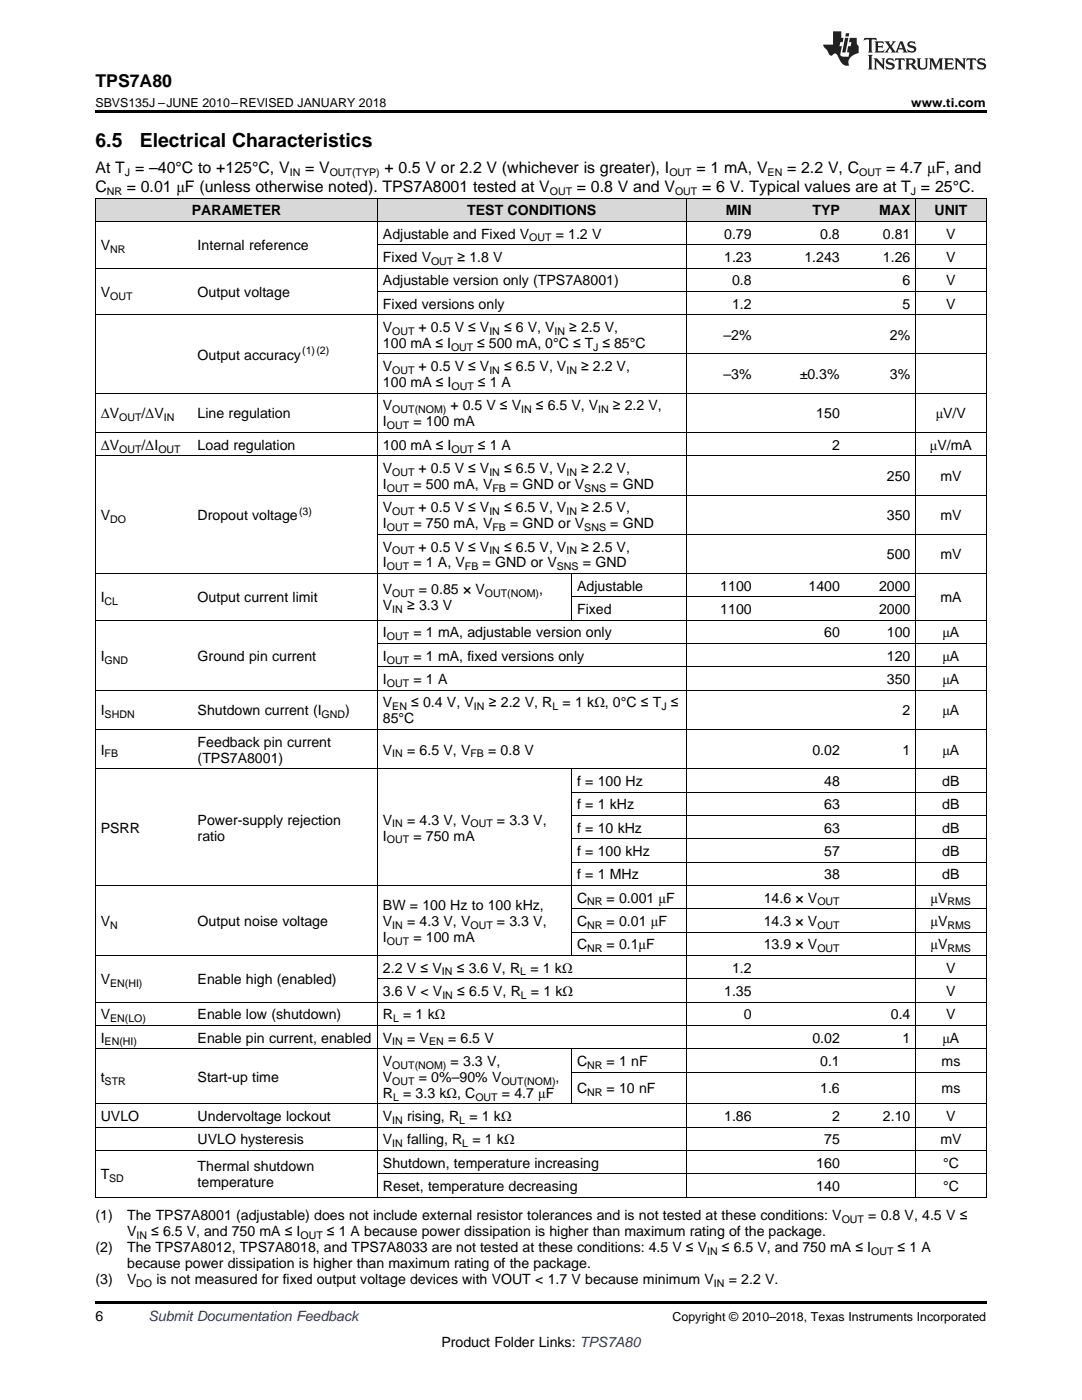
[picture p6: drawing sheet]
<svg xmlns="http://www.w3.org/2000/svg" width="216mm" height="279mm" viewBox="0 0 216 279" stroke-linecap="round" stroke-linejoin="round" font-family="sans-serif">
<defs><g id="words">
<g font-size="3.9">
<text x="19" y="29.3">6.5</text>
<text x="27.9" y="29.3">Electrical Characteristics</text>
</g>
<text font-size="3.5" x="19" y="17.3">TPS7A80</text>
<g font-size="3.2">
<text x="19" y="34.4">At T = –40°C to +125°C, V</text>
<text x="60.9" y="34.4">= V</text>
<text x="76.7" y="34.4">+ 0.5 V or 2.2 V (whichever is greater), I</text>
<text x="139" y="34.4">= 1 mA, V</text>
<text x="157.1" y="34.4">= 2.2 V, C</text>
<text x="176.8" y="34.4">= 4.7 μF, and</text>
<text x="19" y="38.3">C</text>
<text x="25.3" y="38.3">= 0.01 μF (unless otherwise noted). TPS7A8001 tested at V</text>
<text x="115.1" y="38.3">= 0.8 V and V</text>
<text x="140.1" y="38.3">= 6 V. Typical values are at T = 25°C.</text>
</g>
<g font-size="2.8">
<text x="38.3" y="43">PARAMETER</text>
<text x="76.4" y="47.6">Adjustable and Fixed V</text>
<text x="93.2" y="43">TEST CONDITIONS</text>
<text x="110.9" y="47.6">= 1.2 V</text>
<text x="144.5" y="47.6">0.79</text>
<text x="144.8" y="43">MIN</text>
<text x="162.1" y="43">TYP</text>
<text x="163.7" y="47.6">0.8</text>
<text x="175.4" y="43">MAX</text>
<text x="176.2" y="47.6">0.81</text>
<text x="186.5" y="43">UNIT</text>
<text x="188.8" y="47.6">V</text>
<text x="20.1" y="50">V</text>
<text x="39.4" y="50">Internal reference</text>
<text x="76.4" y="52.3">Fixed V</text>
<text x="91.3" y="52.3">≥ 1.8 V</text>
<text x="144.5" y="52.3">1.23</text>
<text x="160.5" y="52.3">1.243</text>
<text x="176.2" y="52.3">1.26</text>
<text x="188.8" y="52.3">V</text>
<text x="20.1" y="59.3">V</text>
<text x="39.4" y="59.3">Output voltage</text>
<text x="76.4" y="56.9">Adjustable version only (TPS7A8001)</text>
<text x="146.1" y="56.9">0.8</text>
<text x="180.1" y="56.9">6</text>
<text x="188.8" y="56.9">V</text>
<text x="76.4" y="61.6">Fixed versions only</text>
<text x="146.1" y="61.6">1.2</text>
<text x="180.1" y="61.6">5</text>
<text x="188.8" y="61.6">V</text>
<text x="39.4" y="71.8">Output accuracy</text>
<text x="76.4" y="66.3">V</text>
<text x="76.4" y="69.4">100 mA ≤ I</text>
<text x="83.5" y="66.3">+ 0.5 V ≤ V</text>
<text x="95.2" y="69.4">≤ 500 mA, 0°C ≤ T ≤ 85°C</text>
<text x="100.6" y="66.3">≤ 6 V, V</text>
<text x="113.6" y="66.3">≥ 2.5 V,</text>
<text x="144.4" y="67.8">–2%</text>
<text x="177.6" y="67.8">2%</text>
<text x="76.4" y="74.1">V</text>
<text x="76.4" y="77.3">100 mA ≤ I</text>
<text x="83.5" y="74.1">+ 0.5 V ≤ V</text>
<text x="95.4" y="77.3">≤ 1 A</text>
<text x="100.6" y="74.1">≤ 6.5 V, V</text>
<text x="116" y="74.1">≥ 2.2 V,</text>
<text x="144.4" y="75.7">–3%</text>
<text x="159.6" y="75.7">±0.3%</text>
<text x="177.6" y="75.7">3%</text>
<text x="20.1" y="83.5">ΔV</text>
<text x="28.2" y="83.5">/ΔV</text>
<text x="39.4" y="83.5">Line regulation</text>
<text x="76.4" y="81.9">V</text>
<text x="89.9" y="81.9">+ 0.5 V ≤ V</text>
<text x="106.9" y="81.9">≤ 6.5 V, V</text>
<text x="122.3" y="81.9">≥ 2.2 V,</text>
<text x="162.9" y="83.5">150</text>
<text x="186.7" y="83.5">μV/V</text>
<text x="20.1" y="89.7">ΔV</text>
<text x="28.2" y="89.7">/ΔI</text>
<text x="39.4" y="89.7">Load regulation</text>
<text x="76.4" y="85.1">I</text>
<text x="76.4" y="89.7">100 mA ≤ I</text>
<text x="82.5" y="85.1">= 100 mA</text>
<text x="95.4" y="89.7">≤ 1 A</text>
<text x="166" y="89.7">2</text>
<text x="185.6" y="89.7">μV/mA</text>
<text x="76.4" y="94.4">V</text>
<text x="83.5" y="94.4">+ 0.5 V ≤ V</text>
<text x="100.6" y="94.4">≤ 6.5 V, V</text>
<text x="116" y="94.4">≥ 2.2 V,</text>
<text x="177" y="96">250</text>
<text x="187.6" y="96">mV</text>
<text x="76.4" y="97.6">I</text>
<text x="82.5" y="97.6">= 500 mA, V</text>
<text x="101.8" y="97.6">= GND or V</text>
<text x="121.8" y="97.6">= GND</text>
<text x="20.1" y="103.8">V</text>
<text x="39.4" y="103.8">Dropout voltage</text>
<text x="76.4" y="102.2">V</text>
<text x="76.4" y="105.4">I</text>
<text x="82.5" y="105.4">= 750 mA, V</text>
<text x="83.5" y="102.2">+ 0.5 V ≤ V</text>
<text x="100.6" y="102.2">≤ 6.5 V, V</text>
<text x="101.8" y="105.4">= GND or V</text>
<text x="116" y="102.2">≥ 2.5 V,</text>
<text x="121.8" y="105.4">= GND</text>
<text x="177" y="103.8">350</text>
<text x="187.6" y="103.8">mV</text>
<text x="76.4" y="110.1">V</text>
<text x="76.4" y="113.2">I</text>
<text x="82.5" y="113.2">= 1 A, V</text>
<text x="83.5" y="110.1">+ 0.5 V ≤ V</text>
<text x="96.3" y="113.2">= GND or V</text>
<text x="100.6" y="110.1">≤ 6.5 V, V</text>
<text x="116" y="110.1">≥ 2.5 V,</text>
<text x="116.3" y="113.2">= GND</text>
<text x="177" y="111.7">500</text>
<text x="187.6" y="111.7">mV</text>
<text x="76.4" y="118.6">V</text>
<text x="83.6" y="118.6">= 0.85 × V</text>
<text x="107.6" y="118.6">,</text>
<text x="115.1" y="117.9">Adjustable</text>
<text x="143.7" y="117.9">1100</text>
<text x="161.3" y="117.9">1400</text>
<text x="175.4" y="117.9">2000</text>
<text x="20.1" y="120.2">I</text>
<text x="39.4" y="120.2">Output current limit</text>
<text x="76.4" y="121.8">V</text>
<text x="81.2" y="121.8">≥ 3.3 V</text>
<text x="115.1" y="122.6">Fixed</text>
<text x="143.7" y="122.6">1100</text>
<text x="175.4" y="122.6">2000</text>
<text x="187.6" y="120.2">mA</text>
<text x="20.1" y="131.9">I</text>
<text x="39.4" y="131.9">Ground pin current</text>
<text x="76.4" y="127.2">I</text>
<text x="76.4" y="131.9">I</text>
<text x="82.5" y="127.2">= 1 mA, adjustable version only</text>
<text x="82.5" y="131.9">= 1 mA, fixed versions only</text>
<text x="164.5" y="127.2">60</text>
<text x="177" y="127.2">100</text>
<text x="177" y="131.9">120</text>
<text x="188.1" y="127.2">μA</text>
<text x="188.1" y="131.9">μA</text>
<text x="76.4" y="136.5">I</text>
<text x="82.5" y="136.5">= 1 A</text>
<text x="177" y="136.5">350</text>
<text x="188.1" y="136.5">μA</text>
<text x="20.1" y="142.8">I</text>
<text x="39.4" y="142.8">Shutdown current (I</text>
<text x="68.9" y="142.8">)</text>
<text x="76.4" y="141.2">V</text>
<text x="82.1" y="141.2">≤ 0.4 V, V</text>
<text x="97.5" y="141.2">≥ 2.2 V, R</text>
<text x="112.2" y="141.2">= 1 kΩ, 0°C ≤ T ≤</text>
<text x="180.1" y="142.8">2</text>
<text x="188.1" y="142.8">μA</text>
<text x="39.4" y="149">Feedback pin current</text>
<text x="76.4" y="144.4">85°C</text>
<text x="20.1" y="150.6">I</text>
<text x="39.4" y="152.2">(TPS7A8001)</text>
<text x="76.4" y="150.6">V</text>
<text x="81.2" y="150.6">= 6.5 V, V</text>
<text x="97.4" y="150.6">= 0.8 V</text>
<text x="162.1" y="150.6">0.02</text>
<text x="180.1" y="150.6">1</text>
<text x="188.1" y="150.6">μA</text>
<text x="115.1" y="156.8">f = 100 Hz</text>
<text x="115.1" y="161.5">f = 1 kHz</text>
<text x="164.5" y="156.8">48</text>
<text x="164.5" y="161.5">63</text>
<text x="188" y="156.8">dB</text>
<text x="188" y="161.5">dB</text>
<text x="20.1" y="166.2">PSRR</text>
<text x="39.4" y="164.6">Power-supply rejection</text>
<text x="39.4" y="167.7">ratio</text>
<text x="76.4" y="164.6">V</text>
<text x="76.4" y="167.7">I</text>
<text x="81.2" y="164.6">= 4.3 V, V</text>
<text x="82.5" y="167.7">= 750 mA</text>
<text x="99.2" y="164.6">= 3.3 V,</text>
<text x="115.1" y="166.2">f = 10 kHz</text>
<text x="164.5" y="166.2">63</text>
<text x="188" y="166.2">dB</text>
<text x="115.1" y="170.8">f = 100 kHz</text>
<text x="164.5" y="170.8">57</text>
<text x="188" y="170.8">dB</text>
<text x="115.1" y="175.5">f = 1 MHz</text>
<text x="164.5" y="175.5">38</text>
<text x="188" y="175.5">dB</text>
<text x="20.1" y="184.8">V</text>
<text x="39.4" y="184.8">Output noise voltage</text>
<text x="76.4" y="181.6">BW = 100 Hz to 100 kHz,</text>
<text x="76.4" y="184.8">V</text>
<text x="81.2" y="184.8">= 4.3 V, V</text>
<text x="99.2" y="184.8">= 3.3 V,</text>
<text x="115.1" y="180.1">C</text>
<text x="115.1" y="184.8">C</text>
<text x="121" y="180.1">= 0.001 μF</text>
<text x="121" y="184.8">= 0.01 μF</text>
<text x="152.4" y="180.1">14.6 × V</text>
<text x="152.4" y="184.8">14.3 × V</text>
<text x="185.7" y="180.1">μV</text>
<text x="185.7" y="184.8">μV</text>
<text x="76.4" y="188">I</text>
<text x="82.5" y="188">= 100 mA</text>
<text x="115.1" y="189.4">C</text>
<text x="121" y="189.4">= 0.1μF</text>
<text x="152.4" y="189.4">13.9 × V</text>
<text x="185.7" y="189.4">μV</text>
<text x="20.1" y="196.4">V</text>
<text x="39.4" y="196.4">Enable high (enabled)</text>
<text x="76.4" y="194.1">2.2 V ≤ V</text>
<text x="91.1" y="194.1">≤ 3.6 V, R</text>
<text x="105.8" y="194.1">= 1 kΩ</text>
<text x="146.1" y="194.1">1.2</text>
<text x="188.8" y="194.1">V</text>
<text x="20.1" y="203.4">V</text>
<text x="39.4" y="203.4">Enable low (shutdown)</text>
<text x="76.4" y="198.8">3.6 V &lt; V</text>
<text x="76.4" y="203.4">R</text>
<text x="80.4" y="203.4">= 1 kΩ</text>
<text x="91.2" y="198.8">≤ 6.5 V, R</text>
<text x="105.9" y="198.8">= 1 kΩ</text>
<text x="144.5" y="198.8">1.35</text>
<text x="148.4" y="203.4">0</text>
<text x="177.8" y="203.4">0.4</text>
<text x="188.8" y="198.8">V</text>
<text x="188.8" y="203.4">V</text>
<text x="20.1" y="208.1">I</text>
<text x="39.4" y="208.1">Enable pin current, enabled</text>
<text x="76.4" y="208.1">V</text>
<text x="81.2" y="208.1">= V</text>
<text x="89.4" y="208.1">= 6.5 V</text>
<text x="162.1" y="208.1">0.02</text>
<text x="180.1" y="208.1">1</text>
<text x="188.1" y="208.1">μA</text>
<text x="20.1" y="215.9">t</text>
<text x="39.4" y="215.9">Start-up time</text>
<text x="76.4" y="212.7">V</text>
<text x="76.4" y="215.9">V</text>
<text x="83.6" y="215.9">= 0%–90% V</text>
<text x="89.9" y="212.7">= 3.3 V,</text>
<text x="110.9" y="215.9">,</text>
<text x="115.1" y="212.7">C</text>
<text x="121" y="212.7">= 1 nF</text>
<text x="163.7" y="212.7">0.1</text>
<text x="187.9" y="212.7">ms</text>
<text x="76.4" y="219.1">R</text>
<text x="80.4" y="219.1">= 3.3 kΩ, C</text>
<text x="100.2" y="219.1">= 4.7 μF</text>
<text x="115.1" y="218.2">C</text>
<text x="121" y="218.2">= 10 nF</text>
<text x="163.7" y="218.2">1.6</text>
<text x="187.9" y="218.2">ms</text>
<text x="20.1" y="223.7">UVLO</text>
<text x="39.4" y="223.7">Undervoltage lockout</text>
<text x="76.4" y="223.7">V</text>
<text x="81.2" y="223.7">rising, R</text>
<text x="93.7" y="223.7">= 1 kΩ</text>
<text x="144.5" y="223.7">1.86</text>
<text x="166" y="223.7">2</text>
<text x="176.2" y="223.7">2.10</text>
<text x="188.8" y="223.7">V</text>
<text x="39.4" y="228.4">UVLO hysteresis</text>
<text x="39.4" y="233.8">Thermal shutdown</text>
<text x="76.4" y="228.4">V</text>
<text x="76.4" y="233">Shutdown, temperature increasing</text>
<text x="81.2" y="228.4">falling, R</text>
<text x="94.3" y="228.4">= 1 kΩ</text>
<text x="162.9" y="233">160</text>
<text x="164.5" y="228.4">75</text>
<text x="187.6" y="228.4">mV</text>
<text x="188.2" y="233">°C</text>
<text x="20.1" y="235.4">T</text>
<text x="39.4" y="237">temperature</text>
<text x="76.4" y="237.7">Reset, temperature decreasing</text>
<text x="162.9" y="237.7">140</text>
<text x="188.2" y="237.7">°C</text>
<text x="19" y="243.6">(1)</text>
<text x="25.4" y="243.6">The TPS7A8001 (adjustable) does not include external resistor tolerances and is not tested at these conditions: V</text>
<text x="173.2" y="243.6">= 0.8 V, 4.5 V ≤</text>
<text x="19" y="249.9">(2)</text>
<text x="25.4" y="249.9">The TPS7A8012, TPS7A8018, and TPS7A8033 are not tested at these conditions: 4.5 V ≤ V</text>
<text x="25.4" y="246.7">V</text>
<text x="30.2" y="246.7">≤ 6.5 V, and 750 mA ≤ I</text>
<text x="65.2" y="246.7">≤ 1 A because power dissipation is higher than maximum rating of the package.</text>
<text x="144" y="249.9">≤ 6.5 V, and 750 mA ≤ I</text>
<text x="179.1" y="249.9">≤ 1 A</text>
<text x="19" y="256.3">(3)</text>
<text x="25.4" y="256.3">V</text>
<text x="25.4" y="253.1">because power dissipation is higher than maximum rating of the package.</text>
<text x="31.2" y="256.3">is not measured for fixed output voltage devices with VOUT &lt; 1.7 V because minimum V</text>
<text x="145.4" y="256.3">= 2.2 V.</text>
<text x="19" y="263.6">6</text>
<text x="88.1" y="268.9">Product Folder Links: TPS7A80</text>
</g>
<text font-size="2.8" fill="#0000c8" x="29.6" y="263.6">Submit Documentation Feedback</text>
<g font-size="2.5">
<text x="19" y="21.4">SBVS135J –JUNE 2010–REVISED JANUARY 2018</text>
<text x="181.8" y="21.4">www.ti.com</text>
<text x="134.2" y="263.6">Copyright © 2010–2018, Texas Instruments Incorporated</text>
</g>
<g font-size="2.1">
<text x="24.9" y="35.1">J</text>
<text x="57.8" y="35.1">IN</text>
<text x="65.8" y="35.1">OUT(TYP)</text>
<text x="133.6" y="35.1">OUT</text>
<text x="153.2" y="35.1">EN</text>
<text x="171.4" y="35.1">OUT</text>
<text x="21.3" y="38.9">NR</text>
<text x="109.7" y="38.9">OUT</text>
<text x="134.7" y="38.9">OUT</text>
<text x="181.8" y="38.9">J</text>
<text x="22" y="50.5">NR</text>
<text x="86" y="52.8">OUT</text>
<text x="105.6" y="48.2">OUT</text>
<text x="22" y="59.8">OUT</text>
<text x="60.3" y="70.6">(1)(2)</text>
<text x="78.3" y="66.8">OUT</text>
<text x="90" y="70">OUT</text>
<text x="97.6" y="66.8">IN</text>
<text x="110.7" y="66.8">IN</text>
<text x="118.4" y="70">J</text>
<text x="78.3" y="74.6">OUT</text>
<text x="90.1" y="77.8">OUT</text>
<text x="97.6" y="74.6">IN</text>
<text x="113" y="74.6">IN</text>
<text x="78.3" y="82.5">OUT(NOM)</text>
<text x="104" y="82.5">IN</text>
<text x="119.4" y="82.5">IN</text>
<text x="23.8" y="84.1">OUT</text>
<text x="32.7" y="84.1">IN</text>
<text x="77.2" y="85.7">OUT</text>
<text x="23.8" y="90.3">OUT</text>
<text x="31.6" y="90.3">OUT</text>
<text x="78.3" y="95">OUT</text>
<text x="90.1" y="90.3">OUT</text>
<text x="97.6" y="95">IN</text>
<text x="113" y="95">IN</text>
<text x="77.2" y="98.1">OUT</text>
<text x="98.2" y="98.1">FB</text>
<text x="116.6" y="98.1">SNS</text>
<text x="22" y="104.4">DO</text>
<text x="59.7" y="102.7">(3)</text>
<text x="77.2" y="106">OUT</text>
<text x="78.3" y="102.8">OUT</text>
<text x="97.6" y="102.8">IN</text>
<text x="98.2" y="106">FB</text>
<text x="113" y="102.8">IN</text>
<text x="116.6" y="106">SNS</text>
<text x="77.2" y="113.8">OUT</text>
<text x="78.3" y="110.6">OUT</text>
<text x="92.8" y="113.8">FB</text>
<text x="97.6" y="110.6">IN</text>
<text x="111.1" y="113.8">SNS</text>
<text x="113" y="110.6">IN</text>
<text x="78.3" y="119.2">OUT</text>
<text x="96.8" y="119.2">OUT(NOM)</text>
<text x="20.9" y="120.8">CL</text>
<text x="78.3" y="122.4">IN</text>
<text x="77.2" y="127.8">OUT</text>
<text x="20.9" y="132.4">GND</text>
<text x="77.2" y="132.4">OUT</text>
<text x="77.2" y="137.1">OUT</text>
<text x="20.9" y="143.3">SHDN</text>
<text x="64.2" y="143.3">GND</text>
<text x="78.3" y="141.7">EN</text>
<text x="94.6" y="141.7">IN</text>
<text x="110.2" y="141.7">L</text>
<text x="132" y="141.7">J</text>
<text x="20.9" y="151.2">FB</text>
<text x="78.3" y="151.2">IN</text>
<text x="93.9" y="151.2">FB</text>
<text x="78.3" y="165.1">IN</text>
<text x="93.9" y="165.1">OUT</text>
<text x="77.2" y="168.3">OUT</text>
<text x="22" y="185.3">N</text>
<text x="78.3" y="185.3">IN</text>
<text x="93.9" y="185.3">OUT</text>
<text x="117.2" y="180.7">NR</text>
<text x="117.2" y="185.3">NR</text>
<text x="163.1" y="180.7">OUT</text>
<text x="163.1" y="185.3">OUT</text>
<text x="189.1" y="180.7">RMS</text>
<text x="189.1" y="185.3">RMS</text>
<text x="77.2" y="188.5">OUT</text>
<text x="117.2" y="190">NR</text>
<text x="163.1" y="190">OUT</text>
<text x="189.1" y="190">RMS</text>
<text x="22" y="197">EN(HI)</text>
<text x="88.2" y="194.7">IN</text>
<text x="103.8" y="194.7">L</text>
<text x="22" y="204">EN(LO)</text>
<text x="78.4" y="204">L</text>
<text x="88.3" y="199.3">IN</text>
<text x="103.9" y="199.3">L</text>
<text x="20.9" y="208.6">EN(HI)</text>
<text x="78.3" y="208.6">IN</text>
<text x="85.6" y="208.6">EN</text>
<text x="78.3" y="213.3">OUT(NOM)</text>
<text x="117.2" y="213.3">NR</text>
<text x="20.9" y="216.5">STR</text>
<text x="78.3" y="216.5">OUT</text>
<text x="78.4" y="219.6">L</text>
<text x="94.9" y="219.6">OUT</text>
<text x="100" y="216.5">OUT(NOM)</text>
<text x="117.2" y="218.8">NR</text>
<text x="78.3" y="224.3">IN</text>
<text x="91.7" y="224.3">L</text>
<text x="78.3" y="229">IN</text>
<text x="92.3" y="229">L</text>
<text x="21.8" y="235.9">SD</text>
<text x="168" y="244.1">OUT</text>
<text x="27.3" y="247.3">IN</text>
<text x="60" y="247.3">OUT</text>
<text x="141.1" y="250.5">IN</text>
<text x="173.8" y="250.5">OUT</text>
<text x="27.2" y="256.8">DO</text>
<text x="142.5" y="256.8">IN</text>
</g>
</g></defs>
<g fill="#d8d8d8">
<path d="M19 39.6h19.4v4.6h-19.4z"/>
<path d="M38.4 39.6h21.1v4.6h-21.1z"/>
<path d="M59.5 39.6h15.9v4.6h-15.9z"/>
<path d="M75.4 39.6h38.7v4.6h-38.7z"/>
<path d="M114.1 39.6h22.9v4.6h-22.9z"/>
<path d="M137 39.6h14.1v4.6h-14.1z"/>
<path d="M151.1 39.6h17.6v4.6h-17.6z"/>
<path d="M168.7 39.6h14v4.6h-14z"/>
<path d="M182.7 39.6h14.1v4.6h-14.1z"/>
</g>
<path d="M19 22h177.8v.5h-177.8zM19 238.9l.2 .1zM75.2 238.9l.2 .1zM114 238.9l.1 .1zM136.9 238.9l.1 .1zM151 238.9l.1 .1zM168.6 238.9l.1 .1zM182.6 238.9l.1 .1zM196.7 238.9l.1 .1zM19 259.7h177.8v.5h-177.8z" fill="#000"/>
<g fill="none" stroke="#000" stroke-width=".2">
<path d="M19 39.5h177.8M19.1 39.5v199.5M75.3 39.5v199.5M136.9 39.5v199.5M182.7 39.5v199.5M196.8 39.5v199.5M19 53.5h177.8M19 44.2h177.8M75.4 58.2h121.4M75.4 48.8h121.4M19 78.5h177.8M19 62.8h177.8"/>
<path d="M75.4 70.6h121.4M19 91h177.8M19 86.3h177.8M75.4 98.8h121.4M19 114.5h177.8M75.4 106.6h121.4M114 114.5v9.3M114.1 119.1h68.6M19 137.7h177.8M19 123.8h177.8M75.4 133.1h121.4M75.4 128.4h121.4"/>
<path d="M19 153.4h177.8M19 145.6h177.8M114 153.4v37.3M114.1 158.1h82.7M19 176.7h177.8M114.1 172h82.7M114.1 167.4h82.7M114.1 162.7h82.7M19 200h177.8M19 190.7h177.8M75.4 195.3h121.4M114.1 186h82.7"/>
<path d="M114.1 181.3h82.7M19 209.3h177.8M19 204.6h177.8M114 209.3v11M114.1 213.9h82.7M19 238.9h177.8M19 229.6h177.8M19 224.9h177.8M19 220.3h177.8M75.4 234.3h121.4"/>
</g>
<g fill="#231f20">
<path d="M172.5 7.6l-.1 .5 .4-.2h.6v.1v2.1l-.2 .4h.9l-.2-.4v-2.1l.1-.1h.5l.5 .2-.2-.5zM174.5 8.3l.2 .3v1.5l-.2 .4h1.8l.2-.6a1.04 1.04 0 0 1-1.3 .2v-.7h.6l.3 .2v-.6l-.3 .2h-.6v-.6l.8-.1 .4 .3-.2-.5zM176.5 8.3l.9 1.1-.9 1.1h.8l-.2-.2 .4-.7 .5 .7-.2 .2h1.5l-.2-.2 .2-.4h.9l.1 .4-.2 .2h1l-.3-.3-.7-1.9h-.5l-.9 2-.8-1 .9-1h-.8l.1 .3-.4 .5-.3-.6 .1-.2zM179.7 8.6l.4 1h-.7zM181.3 8.4a.63 .63 0 0 0-.2 .7 .63 .63 0 0 0 .6 .4l.6 .2 .1 .2a.75 .75 0 0 1-.7 .4 .75 .75 0 0 1-.6-.5l.1 .7 .1-.1a1.11 1.11 0 0 0 1.5-.6 1.13 1.13 0 0 0-1.2-.8l-.1-.4a1.04 1.04 0 0 1 1.2 .2l-.2-.5-.2 .1-.4-.2zM173.2 10.9l.2 .4v2.2l-.2 .4h1l-.3-.4v-2.2l.3-.4zM174.3 11.6l.3 .4v1.5l-.3 .4h.8l-.2-.4v-1.3l1.5 1.7v-1.9l.2-.4h-.7l.2 .4v.9l-1.1-1.3zM177 11.8a.62 .62 0 0 0-.2 .7 .62 .62 0 0 0 .6 .4l.6 .1 .1 .3a.76 .76 0 0 1-.7 .3 .76 .76 0 0 1-.7-.4l.2 .7 .1-.1a1.11 1.11 0 0 0 1.5-.6 1.13 1.13 0 0 0-1.2-.8l-.1-.4a1.04 1.04 0 0 1 1.2 .2l-.2-.6-.2 .1-.5-.1zM178.7 11.6l-.2 .6a.61 .61 0 0 1 .8-.3v1.6l-.2 .4h.9l-.2-.4v-1.6a.63 .63 0 0 1 .7 .3l-.1-.6zM180.6 11.6l.3 .4v1.5l-.3 .4h1l-.2-.2-.1-.8 .6 .2a.76 .76 0 0 0 1.2 .7l-1-1a.58 .58 0 0 0 .6-.5 .58 .58 0 0 0-.5-.6zM181.4 11.9h.1a.45 .45 0 0 1 .5 .1 .45 .45 0 0 1 .1 .5l-.8 .2zM182.9 11.6l.2 .2a2.17 2.17 0 0 0 .3 1.9 .99 .99 0 0 0 1.6-.6v-1.1l.2-.4h-.7l.2 .2a1.92 1.92 0 0 1-.2 1.8 .6 .6 0 0 1-.9-.5v-1.1l.2-.4zM185.4 11.6l.2 .4v1.5l-.2 .4h.7l-.2-.4v-1.4l.8 1.8 .8-1.8v1.4l-.2 .4h.9l-.2-.4v-1.5l.2-.4h-.8l-.6 1.5-.6-1.5zM188.4 11.6l.2 .4v1.5l-.2 .4h1.8l.1-.6a1.04 1.04 0 0 1-1.2 .1v-.6h.5l.4 .2v-.6l-.4 .2h-.5v-.7h.8l.3 .3-.1-.6zM190.5 11.6l.2 .4v1.5l-.2 .4h.7l-.2-.4v-1.3l1.5 1.7v-1.9l.2-.4h-.7l.2 .4v.9l-1.1-1.3zM192.9 11.6l-.1 .6a.61 .61 0 0 1 .7-.3l.1 1.6-.3 .4h1l-.3-.4 .1-1.6a.63 .63 0 0 1 .7 .3l-.1-.6zM195.2 11.8a.62 .62 0 0 0-.2 .7 .62 .62 0 0 0 .6 .4l.6 .1 .1 .3a.76 .76 0 0 1-.7 .3 .76 .76 0 0 1-.6-.4l.1 .7 .1-.1a1.11 1.11 0 0 0 1.6-.6 1.13 1.13 0 0 0-1.3-.8l-.1-.4a1.04 1.04 0 0 1 1.2 .2l-.1-.6-.2 .1-.5-.1z"/>
<path d="M166.2 6.3v2.6h-1.9v.4l.8 .9a.91 .91 0 0 0 1 .8 .56 .56 0 0 1 .5-.3 .56 .56 0 0 1 .5 .3l.4 .8a1.53 1.53 0 0 0 1.9 1.2 1.54 1.54 0 0 1 1-2.1l.9-.3v-1.4a1.52 1.52 0 0 1-.4-1.6h-1.3l-.2 .8h.5l-.2 .8h-.5l-.1 1v.2l.4 .1-.2 .8a1.93 1.93 0 0 1-1.6-.3l.3-1.8h-.5l.2-.8h.4l.2-.8h-.4v-1.3zM168.6 7.6l-.6 2.9h.7l.6-2.9zM168.8 6.6l-.1 .7h.6l.2-.7z"/>
</g>
<use href="#words"/>
</svg>
